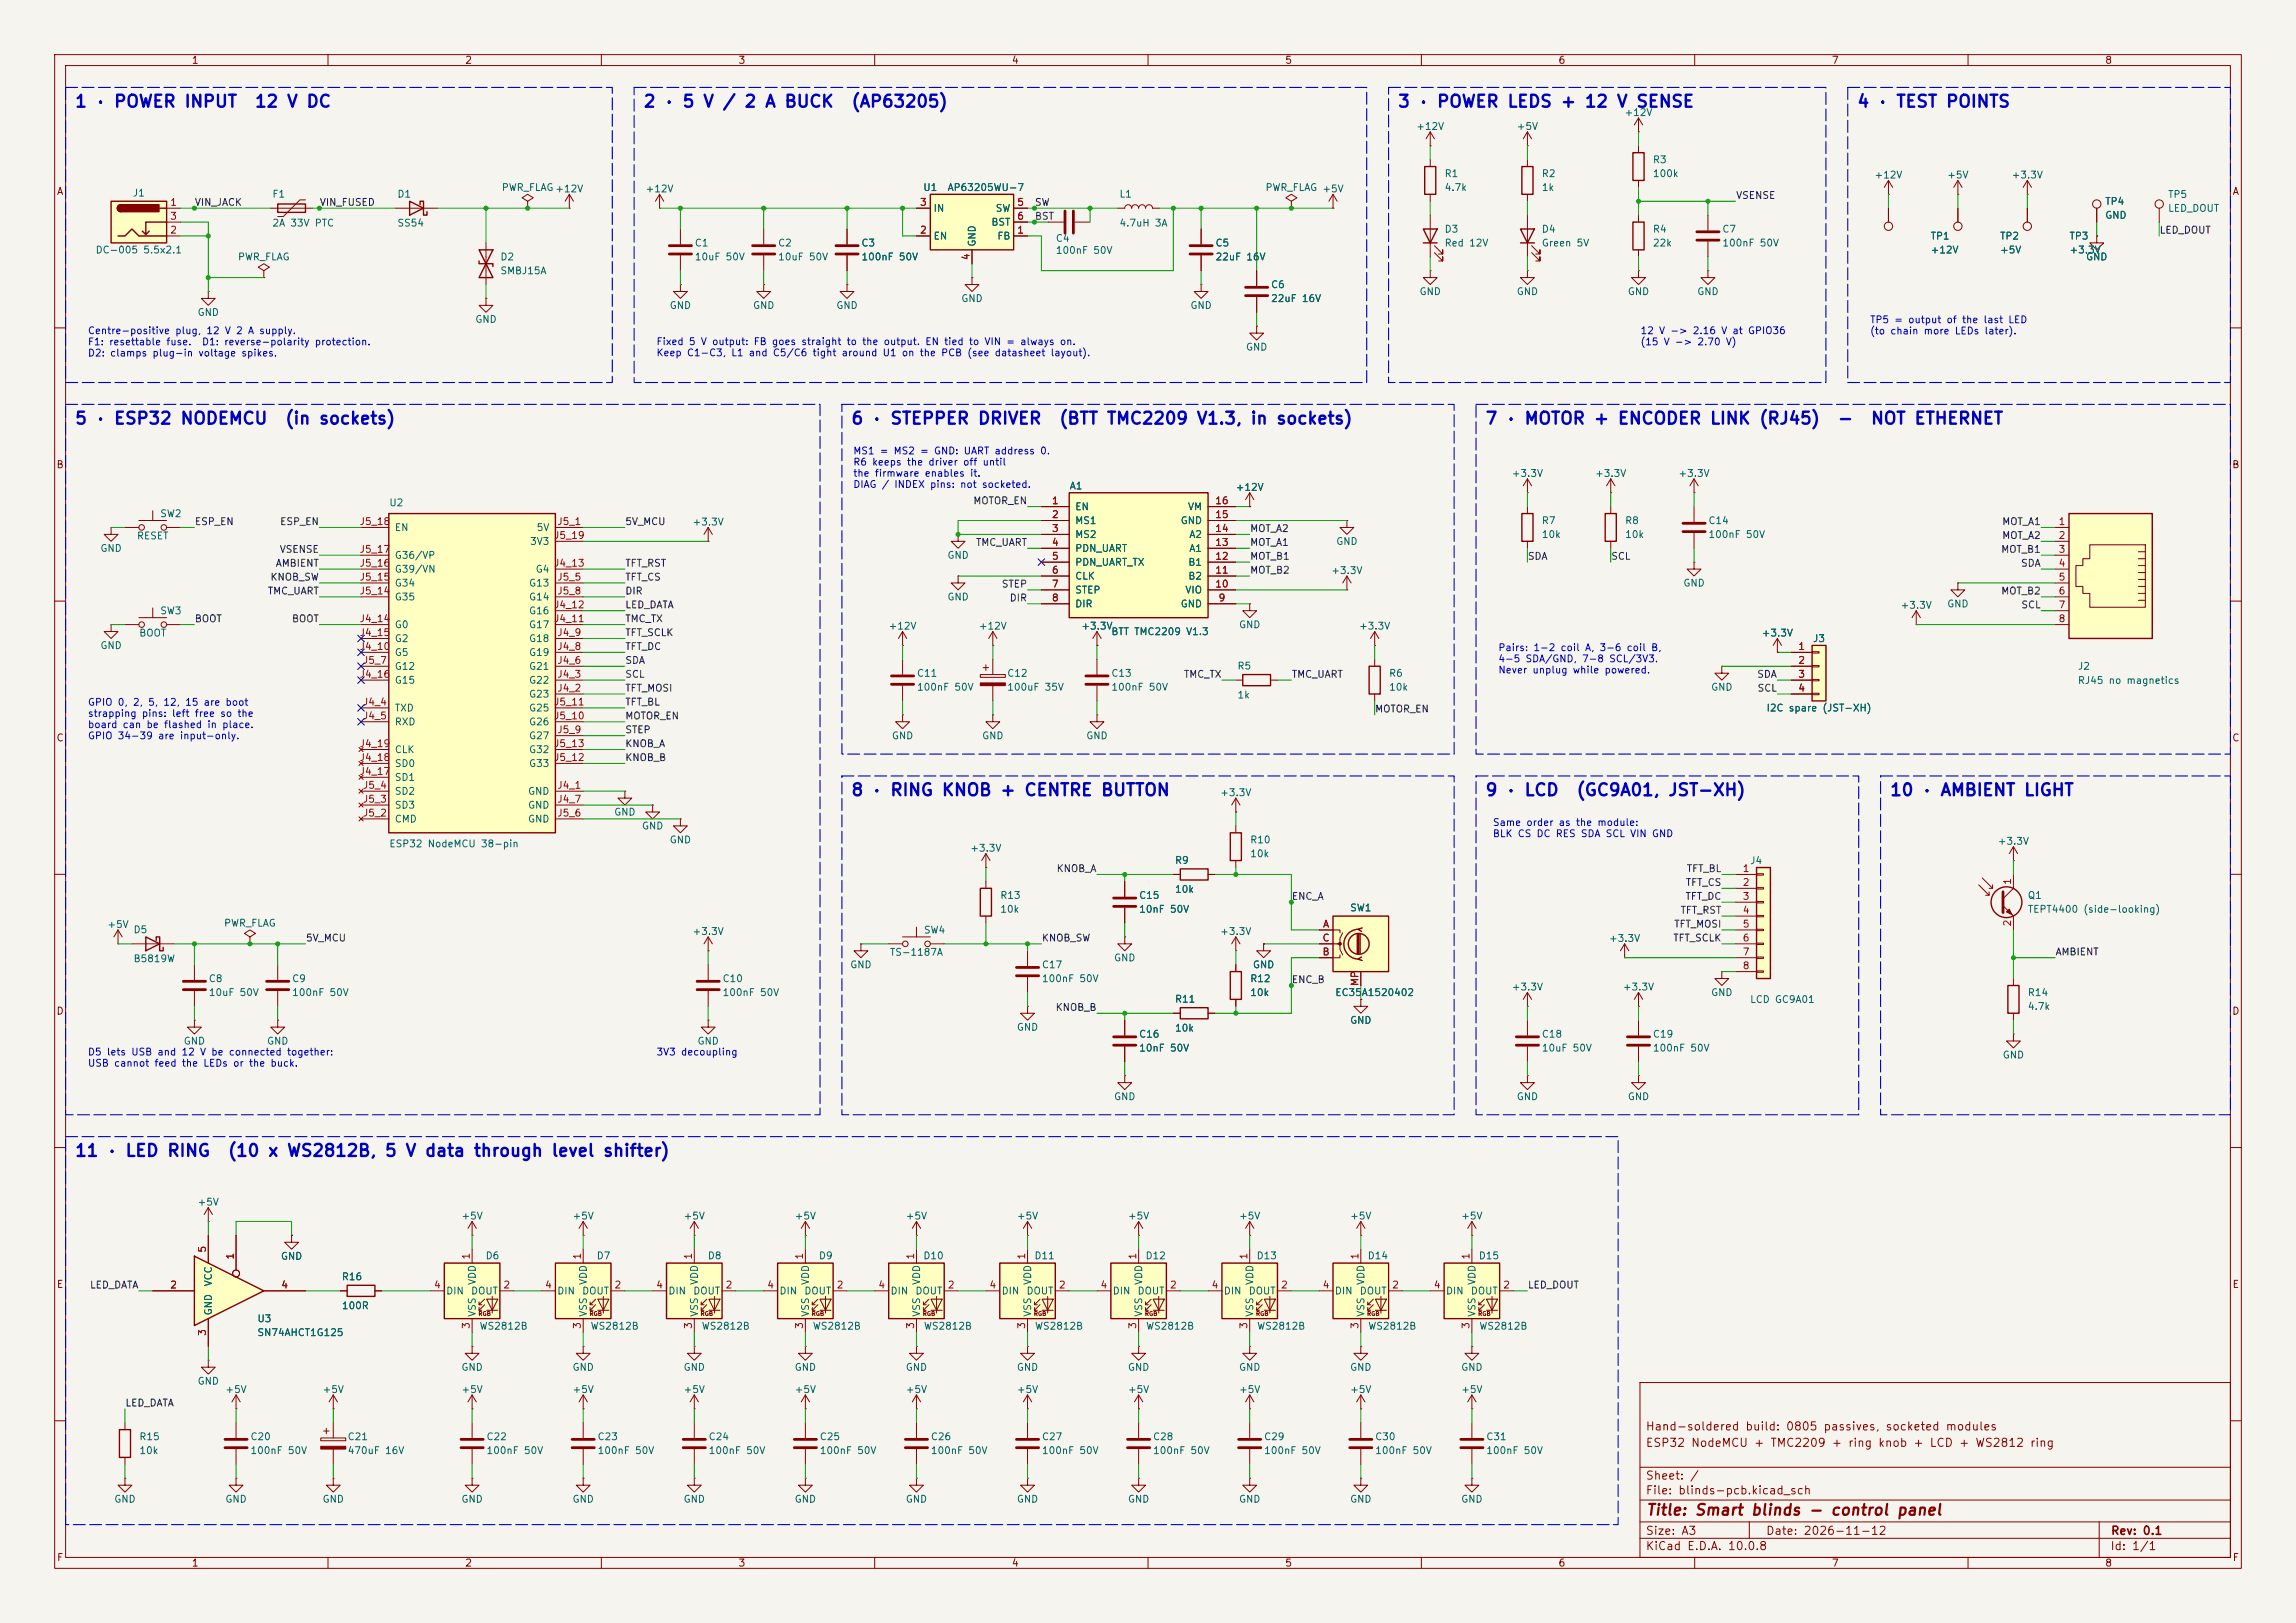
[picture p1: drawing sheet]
<svg xmlns="http://www.w3.org/2000/svg" width="420mm" height="297mm" viewBox="0 0 420 297" stroke-linecap="round" stroke-linejoin="round" font-family="sans-serif">
<defs><g id="words">
<g font-size="2.2" fill="#0000c2">
<text x="13.6" y="20.2">1 · POWER INPUT</text>
<text x="46.5" y="20.2">12 V DC</text>
<text x="117.6" y="20.2">2 · 5 V / 2 A BUCK</text>
<text x="155.6" y="20.2">(AP63205)</text>
<text x="255.6" y="20.2">3 · POWER LEDS + 12 V SENSE</text>
<text x="339.6" y="20.2">4 · TEST POINTS</text>
<text x="13.6" y="78.2">5 · ESP32 NODEMCU</text>
<text x="52" y="78.2">(in sockets)</text>
<text x="155.6" y="78.2">6 · STEPPER DRIVER</text>
<text x="193.6" y="78.2">(BTT TMC2209 V1.3, in sockets)</text>
<text x="271.6" y="78.2">7 · MOTOR + ENCODER LINK (RJ45)</text>
<text x="336" y="78.2">-</text>
<text x="342.1" y="78.2">NOT ETHERNET</text>
<text x="155.6" y="146.2">8 · RING KNOB + CENTRE BUTTON</text>
<text x="271.6" y="146.2">9 · LCD</text>
<text x="288.2" y="146.2">(GC9A01, JST-XH)</text>
<text x="345.6" y="146.2">10 · AMBIENT LIGHT</text>
<text x="13.6" y="212.2">11 · LED RING</text>
<text x="41.5" y="212.2">(10 x WS2812B, 5 V data through level shifter)</text>
</g>
<text font-size="2" fill="#840000" x="301" y="277.8">Title: Smart blinds - control panel</text>
<g font-size="1.5" fill="#840000">
<text x="300.9" y="262.1">Hand-soldered build: 0805 passives, socketed modules</text>
<text x="300.9" y="265.1">ESP32 NodeMCU + TMC2209 + ring knob + LCD + WS2812 ring</text>
<text x="300.9" y="273.8">File: blinds-pcb.kicad_sch</text>
<text x="300.9" y="271.1">Sheet: /</text>
<text x="300.9" y="281.2">Size: A3</text>
<text x="322.9" y="281.2">Date: 2026-11-12</text>
<text x="386" y="281.2">Rev: 0.1</text>
<text x="300.9" y="284">KiCad E.D.A. 10.0.8</text>
<text x="385.9" y="284">Id: 1/1</text>
</g>
<g font-size="1.3" fill="#840000">
<text x="35" y="12">1</text>
<text x="85" y="12">2</text>
<text x="135" y="12">3</text>
<text x="185" y="12">4</text>
<text x="235" y="12">5</text>
<text x="285" y="12">6</text>
<text x="335" y="12">7</text>
<text x="385" y="12">8</text>
<text x="10.3" y="36">A</text>
<text x="408.3" y="36">A</text>
<text x="10.2" y="86">B</text>
<text x="408.2" y="86">B</text>
<text x="10.2" y="136">C</text>
<text x="408.2" y="136">C</text>
<text x="10.2" y="186">D</text>
<text x="408.2" y="186">D</text>
<text x="10.3" y="236">E</text>
<text x="408.3" y="236">E</text>
<text x="10.3" y="286">F</text>
<text x="35" y="287">1</text>
<text x="85" y="287">2</text>
<text x="135" y="287">3</text>
<text x="185" y="287">4</text>
<text x="235" y="287">5</text>
<text x="285" y="287">6</text>
<text x="335" y="287">7</text>
<text x="385" y="287">8</text>
<text x="408.3" y="286">F</text>
</g>
<g font-size="1.3" fill="#006464">
<text x="297.1" y="21.5">+12V</text>
<text x="259" y="24.1">+12V</text>
<text x="277.3" y="24.1">+5V</text>
<text x="91.7" y="35.3">PWR_FLAG+12V</text>
<text x="118" y="35.5">+12V</text>
<text x="168.8" y="35.3">U1</text>
<text x="173.2" y="35.3">AP63205WU-7</text>
<text x="231.4" y="35.3">PWR_FLAG +5V</text>
<text x="264.1" y="32.7">R1</text>
<text x="264.1" y="35.3">4.7k</text>
<text x="281.9" y="32.7">R2</text>
<text x="281.9" y="35.3">1k</text>
<text x="302.2" y="30.2">R3</text>
<text x="302.2" y="32.7">100k</text>
<text x="342.8" y="33">+12V</text>
<text x="356.1" y="33">+5V</text>
<text x="367.9" y="33">+3.3V</text>
<text x="24.2" y="36.3">J1</text>
<text x="49.7" y="36.5">F1</text>
<text x="49.7" y="41.8">2A 33V PTC</text>
<text x="72.6" y="36.5">D1</text>
<text x="72.6" y="41.8">SS54</text>
<text x="170.7" y="39.1">IN</text>
<text x="181.2" y="41.6">BST</text>
<text x="182" y="39.1">SW</text>
<text x="204.7" y="36.5">L1</text>
<text x="204.7" y="41.8">4.7uH 3A</text>
<text x="385" y="37.8">TP4</text>
<text x="385" y="40.3">GND</text>
<text x="396.5" y="36.5">TP5</text>
<text x="396.5" y="39.1">LED_DOUT</text>
<text x="17.4" y="46.7">DC-005 5.5x2.1</text>
<text x="43.4" y="48">PWR_FLAG</text>
<text x="91.4" y="48">D2</text>
<text x="127" y="45.4">C1</text>
<text x="127" y="48">10uF 50V</text>
<text x="142.2" y="45.4">C2</text>
<text x="142.2" y="48">10uF 50V</text>
<text x="157.5" y="45.4">C3</text>
<text x="157.5" y="48">100nF 50V</text>
<text x="170.7" y="44.1">EN</text>
<text x="178.8" y="45.2" transform="rotate(-90 178.8 45.2)">GND</text>
<text x="182.3" y="44.1">FB</text>
<text x="193" y="44.6">C4</text>
<text x="193" y="46.8">100nF 50V</text>
<text x="222.2" y="45.4">C5</text>
<text x="222.2" y="48">22uF 16V</text>
<text x="264.1" y="42.9">D3</text>
<text x="264.1" y="45.4">Red 12V</text>
<text x="281.9" y="42.9">D4</text>
<text x="281.9" y="45.4">Green 5V</text>
<text x="302.2" y="42.9">R4</text>
<text x="302.2" y="45.4">22k</text>
<text x="314.9" y="42.9">C7</text>
<text x="314.9" y="45.4">100nF 50V</text>
<text x="353" y="44.1">TP1</text>
<text x="353" y="46.7">+12V</text>
<text x="365.7" y="44.1">TP2</text>
<text x="365.7" y="46.7">+5V</text>
<text x="378.4" y="44.1">TP3</text>
<text x="378.4" y="46.7">+3.3V</text>
<text x="381.5" y="48">GND</text>
<text x="91.4" y="50.5">SMBJ15A</text>
<text x="232.4" y="53">C6</text>
<text x="36" y="58.1">GND</text>
<text x="86.8" y="59.4">GND</text>
<text x="122.4" y="56.8">GND</text>
<text x="137.6" y="56.8">GND</text>
<text x="152.9" y="56.8">GND</text>
<text x="175.7" y="55.6">GND</text>
<text x="217.6" y="56.8">GND</text>
<text x="232.4" y="55.6">22uF 16V</text>
<text x="259.6" y="54.3">GND</text>
<text x="277.3" y="54.3">GND</text>
<text x="297.7" y="54.3">GND</text>
<text x="310.4" y="54.3">GND</text>
<text x="227.8" y="64.5">GND</text>
<text x="195.6" y="89.9">A1</text>
<text x="276.4" y="87.6">+3.3V</text>
<text x="291.7" y="87.6">+3.3V</text>
<text x="306.9" y="87.6">+3.3V</text>
<text x="29.2" y="94.9">SW2</text>
<text x="71.1" y="92.9">U2</text>
<text x="196.6" y="93.7">EN</text>
<text x="217.2" y="93.7">VM</text>
<text x="225.9" y="90.1">+12V</text>
<text x="18.3" y="101.3">GND</text>
<text x="24.9" y="99">RESET</text>
<text x="72.1" y="97.5">EN</text>
<text x="96.8" y="100">3V3</text>
<text x="98.1" y="97.5">5V</text>
<text x="126.6" y="96.5">+3.3V</text>
<text x="196.6" y="96.2">MS1</text>
<text x="196.6" y="98.8">MS2</text>
<text x="196.6" y="101.3">PDN_UART</text>
<text x="215.9" y="96.2">GND</text>
<text x="217.4" y="101.3">A1</text>
<text x="217.4" y="98.8">A2</text>
<text x="244.3" y="100">GND</text>
<text x="281.9" y="96.2">R7</text>
<text x="281.9" y="98.8">10k</text>
<text x="297.2" y="96.2">R8</text>
<text x="297.2" y="98.8">10k</text>
<text x="312.4" y="96.2">C14</text>
<text x="312.4" y="98.8">100nF 50V</text>
<text x="72.1" y="107.6">G34</text>
<text x="72.1" y="105.1">G39/VN</text>
<text x="72.1" y="102.6">G36/VP</text>
<text x="96.7" y="107.6">G13</text>
<text x="97.9" y="105.1">G4</text>
<text x="173.2" y="102.6">GND</text>
<text x="196.6" y="103.8">PDN_UART_TX</text>
<text x="196.6" y="106.4">CLK</text>
<text x="217.3" y="106.4">B2</text>
<text x="217.3" y="103.8">B1</text>
<text x="243.4" y="105.4">+3.3V</text>
<text x="307.8" y="107.6">GND</text>
<text x="29.2" y="112.7">SW3</text>
<text x="72.1" y="110.2">G35</text>
<text x="96.7" y="112.7">G16</text>
<text x="96.7" y="110.2">G14</text>
<text x="173.2" y="110.2">GND</text>
<text x="196.6" y="108.9">STEP</text>
<text x="196.6" y="111.5">DIR</text>
<text x="215.9" y="111.5">GND</text>
<text x="216.7" y="108.9">VIO</text>
<text x="347.6" y="111.7">+3.3V</text>
<text x="356.1" y="111.5">GND</text>
<text x="18.3" y="119.1">GND</text>
<text x="25.4" y="116.8">BOOT</text>
<text x="72.1" y="115.3">G0</text>
<text x="72.1" y="117.8">G2</text>
<text x="96.7" y="117.8">G18</text>
<text x="96.7" y="115.3">G17</text>
<text x="162.4" y="115.5">+12V</text>
<text x="178.9" y="115.5">+12V</text>
<text x="197.7" y="115.5">+3.3V</text>
<text x="203.2" y="116.5">BTT TMC2209 V1.3</text>
<text x="226.5" y="115.3">GND</text>
<text x="248.5" y="115.5">+3.3V</text>
<text x="322.2" y="116.8">+3.3V</text>
<text x="331.5" y="117.8">J3</text>
<text x="72.1" y="120.3">G5</text>
<text x="72.1" y="125.4">G15</text>
<text x="72.1" y="122.9">G12</text>
<text x="96.7" y="125.4">G22</text>
<text x="96.7" y="122.9">G21</text>
<text x="96.7" y="120.3">G19</text>
<text x="167.6" y="124.2">C11</text>
<text x="184.1" y="124.2">C12</text>
<text x="203.2" y="124.2">C13</text>
<text x="226.3" y="122.8">R5</text>
<text x="254" y="124.2">R6</text>
<text x="380" y="122.9">J2</text>
<text x="380" y="125.5">RJ45 no magnetics</text>
<text x="72.1" y="130.5">TXD</text>
<text x="96.7" y="128">G23</text>
<text x="96.7" y="130.5">G25</text>
<text x="167.6" y="126.7">100nF 50V</text>
<text x="184.1" y="126.7">100uF 35V</text>
<text x="203.2" y="126.7">100nF 50V</text>
<text x="226.3" y="128.1">1k</text>
<text x="254" y="126.7">10k</text>
<text x="312.9" y="126.7">GND</text>
<text x="323" y="130.5">I2C spare (JST-XH)</text>
<text x="72.1" y="133">RXD</text>
<text x="96.7" y="135.6">G27</text>
<text x="96.7" y="133">G26</text>
<text x="163" y="135.6">GND</text>
<text x="179.5" y="135.6">GND</text>
<text x="198.6" y="135.6">GND</text>
<text x="72.1" y="143.2">SD1</text>
<text x="72.1" y="140.7">SD0</text>
<text x="72.1" y="138.1">CLK</text>
<text x="96.7" y="140.7">G33</text>
<text x="96.7" y="138.1">G32</text>
<text x="72.1" y="148.3">SD3</text>
<text x="72.1" y="145.7">SD2</text>
<text x="96.5" y="145.7">GND</text>
<text x="96.5" y="148.3">GND</text>
<text x="112.2" y="149.6">GND</text>
<text x="223.1" y="146">+3.3V</text>
<text x="71.1" y="155.4">ESP32 NodeMCU 38-pin</text>
<text x="72.1" y="150.8">CMD</text>
<text x="96.5" y="150.8">GND</text>
<text x="117.3" y="152.1">GND</text>
<text x="122.4" y="154.6">GND</text>
<text x="228.6" y="154.6">R10</text>
<text x="365.3" y="154.9">+3.3V</text>
<text x="177.4" y="156.2">+3.3V</text>
<text x="214.8" y="158.4">R9</text>
<text x="228.6" y="157.2">10k</text>
<text x="320" y="158.4">J4</text>
<text x="182.9" y="164.8">R13</text>
<text x="182.9" y="167.3">10k</text>
<text x="208.3" y="164.8">C15</text>
<text x="208.3" y="167.3">10nF 50V</text>
<text x="214.8" y="163.7">10k</text>
<text x="246.9" y="167.1">SW1</text>
<text x="370.8" y="164.8">Q1</text>
<text x="370.8" y="167.3">TEPT4400 (side-looking)</text>
<text x="19.5" y="170.1">+5V</text>
<text x="24.3" y="171.1">D5</text>
<text x="40.9" y="169.9">PWR_FLAG</text>
<text x="126.6" y="171.4">+3.3V</text>
<text x="168.9" y="171.1">SW4</text>
<text x="223.1" y="171.4">+3.3V</text>
<text x="294.2" y="172.7">+3.3V</text>
<text x="24.3" y="176.4">B5819W</text>
<text x="155.4" y="177.5">GND</text>
<text x="162.7" y="175.2">TS-1187A</text>
<text x="190.5" y="177.5">C17</text>
<text x="203.7" y="176.2">GND</text>
<text x="229.1" y="177.5">GND</text>
<text x="38.1" y="180">C8</text>
<text x="38.1" y="182.6">10uF 50V</text>
<text x="53.3" y="180">C9</text>
<text x="53.3" y="182.6">100nF 50V</text>
<text x="132.1" y="180">C10</text>
<text x="132.1" y="182.6">100nF 50V</text>
<text x="190.5" y="180">100nF 50V</text>
<text x="214.8" y="183.8">R11</text>
<text x="228.6" y="180">R12</text>
<text x="228.6" y="182.6">10k</text>
<text x="244.1" y="182.6">EC35A1520402</text>
<text x="276.4" y="181.6">+3.3V</text>
<text x="296.8" y="181.6">+3.3V</text>
<text x="312.9" y="182.6">GND</text>
<text x="320" y="183.8">LCD GC9A01</text>
<text x="370.8" y="182.6">R14</text>
<text x="370.8" y="185.1">4.7k</text>
<text x="33.5" y="191.5">GND</text>
<text x="48.7" y="191.5">GND</text>
<text x="127.5" y="191.5">GND</text>
<text x="185.9" y="188.9">GND</text>
<text x="208.3" y="190.2">C16</text>
<text x="214.8" y="189.1">10k</text>
<text x="246.9" y="187.7">GND</text>
<text x="281.9" y="190.2">C18</text>
<text x="302.2" y="190.2">C19</text>
<text x="208.3" y="192.7">10nF 50V</text>
<text x="281.9" y="192.7">10uF 50V</text>
<text x="302.2" y="192.7">100nF 50V</text>
<text x="366.2" y="194">GND</text>
<text x="203.7" y="201.6">GND</text>
<text x="277.3" y="201.6">GND</text>
<text x="297.7" y="201.6">GND</text>
<text x="36" y="220.9">+5V</text>
<text x="84.3" y="223.5">+5V</text>
<text x="104.6" y="223.5">+5V</text>
<text x="124.9" y="223.5">+5V</text>
<text x="145.3" y="223.5">+5V</text>
<text x="165.6" y="223.5">+5V</text>
<text x="185.9" y="223.5">+5V</text>
<text x="206.2" y="223.5">+5V</text>
<text x="226.5" y="223.5">+5V</text>
<text x="246.9" y="223.5">+5V</text>
<text x="267.2" y="223.5">+5V</text>
<text x="51.3" y="230.8">GND</text>
<text x="88.7" y="230.7">D6</text>
<text x="109" y="230.7">D7</text>
<text x="129.4" y="230.7">D8</text>
<text x="149.7" y="230.7">D9</text>
<text x="168.8" y="230.7">D10</text>
<text x="189.1" y="230.7">D11</text>
<text x="209.4" y="230.7">D12</text>
<text x="229.8" y="230.7">D13</text>
<text x="250.1" y="230.7">D14</text>
<text x="270.4" y="230.7">D15</text>
<text x="39.1" y="235.5" transform="rotate(-90 39.1 235.5)">VCC</text>
<text x="62.4" y="234.6">R16</text>
<text x="62.4" y="239.9">100R</text>
<text x="81.5" y="237.2">DIN</text>
<text x="86.1" y="237.2">DOUT</text>
<text x="87.3" y="235.2" transform="rotate(-90 87.3 235.2)">VDD</text>
<text x="101.8" y="237.2">DIN</text>
<text x="106.4" y="237.2">DOUT</text>
<text x="107.6" y="235.2" transform="rotate(-90 107.6 235.2)">VDD</text>
<text x="122.1" y="237.2">DIN</text>
<text x="126.7" y="237.2">DOUT</text>
<text x="128" y="235.2" transform="rotate(-90 128 235.2)">VDD</text>
<text x="142.5" y="237.2">DIN</text>
<text x="147" y="237.2">DOUT</text>
<text x="148.3" y="235.2" transform="rotate(-90 148.3 235.2)">VDD</text>
<text x="162.8" y="237.2">DIN</text>
<text x="167.3" y="237.2">DOUT</text>
<text x="168.6" y="235.2" transform="rotate(-90 168.6 235.2)">VDD</text>
<text x="183.1" y="237.2">DIN</text>
<text x="187.7" y="237.2">DOUT</text>
<text x="188.9" y="235.2" transform="rotate(-90 188.9 235.2)">VDD</text>
<text x="203.4" y="237.2">DIN</text>
<text x="208" y="237.2">DOUT</text>
<text x="209.2" y="235.2" transform="rotate(-90 209.2 235.2)">VDD</text>
<text x="223.7" y="237.2">DIN</text>
<text x="228.3" y="237.2">DOUT</text>
<text x="229.6" y="235.2" transform="rotate(-90 229.6 235.2)">VDD</text>
<text x="244.1" y="237.2">DIN</text>
<text x="248.6" y="237.2">DOUT</text>
<text x="249.9" y="235.2" transform="rotate(-90 249.9 235.2)">VDD</text>
<text x="264.4" y="237.2">DIN</text>
<text x="268.9" y="237.2">DOUT</text>
<text x="270.2" y="235.2" transform="rotate(-90 270.2 235.2)">VDD</text>
<text x="39.1" y="240.8" transform="rotate(-90 39.1 240.8)">GND</text>
<text x="47" y="242.3">U3</text>
<text x="47" y="244.8">SN74AHCT1G125</text>
<text x="87.3" y="241.1" transform="rotate(-90 87.3 241.1)">VSS</text>
<text x="87.6" y="243.6">WS2812B</text>
<text x="107.6" y="241.1" transform="rotate(-90 107.6 241.1)">VSS</text>
<text x="107.9" y="243.6">WS2812B</text>
<text x="128" y="241.1" transform="rotate(-90 128 241.1)">VSS</text>
<text x="128.3" y="243.6">WS2812B</text>
<text x="148.3" y="241.1" transform="rotate(-90 148.3 241.1)">VSS</text>
<text x="148.6" y="243.6">WS2812B</text>
<text x="168.6" y="241.1" transform="rotate(-90 168.6 241.1)">VSS</text>
<text x="168.9" y="243.6">WS2812B</text>
<text x="188.9" y="241.1" transform="rotate(-90 188.9 241.1)">VSS</text>
<text x="189.2" y="243.6">WS2812B</text>
<text x="209.2" y="241.1" transform="rotate(-90 209.2 241.1)">VSS</text>
<text x="209.5" y="243.6">WS2812B</text>
<text x="229.6" y="241.1" transform="rotate(-90 229.6 241.1)">VSS</text>
<text x="229.9" y="243.6">WS2812B</text>
<text x="249.9" y="241.1" transform="rotate(-90 249.9 241.1)">VSS</text>
<text x="250.2" y="243.6">WS2812B</text>
<text x="270.2" y="241.1" transform="rotate(-90 270.2 241.1)">VSS</text>
<text x="270.5" y="243.6">WS2812B</text>
<text x="84.3" y="251.2">GND</text>
<text x="104.6" y="251.2">GND</text>
<text x="124.9" y="251.2">GND</text>
<text x="145.3" y="251.2">GND</text>
<text x="165.6" y="251.2">GND</text>
<text x="185.9" y="251.2">GND</text>
<text x="206.2" y="251.2">GND</text>
<text x="226.5" y="251.2">GND</text>
<text x="246.9" y="251.2">GND</text>
<text x="267.2" y="251.2">GND</text>
<text x="36" y="253.7">GND</text>
<text x="41.1" y="255.2">+5V</text>
<text x="58.9" y="255.2">+5V</text>
<text x="84.3" y="255.2">+5V</text>
<text x="104.6" y="255.2">+5V</text>
<text x="124.9" y="255.2">+5V</text>
<text x="145.3" y="255.2">+5V</text>
<text x="165.6" y="255.2">+5V</text>
<text x="185.9" y="255.2">+5V</text>
<text x="206.2" y="255.2">+5V</text>
<text x="226.5" y="255.2">+5V</text>
<text x="246.9" y="255.2">+5V</text>
<text x="267.2" y="255.2">+5V</text>
<text x="25.4" y="263.9">R15</text>
<text x="45.7" y="263.9">C20</text>
<text x="63.5" y="263.9">C21</text>
<text x="88.9" y="263.9">C22</text>
<text x="109.2" y="263.9">C23</text>
<text x="129.5" y="263.9">C24</text>
<text x="149.8" y="263.9">C25</text>
<text x="170.2" y="263.9">C26</text>
<text x="190.5" y="263.9">C27</text>
<text x="210.8" y="263.9">C28</text>
<text x="231.1" y="263.9">C29</text>
<text x="251.4" y="263.9">C30</text>
<text x="271.8" y="263.9">C31</text>
<text x="25.4" y="266.4">10k</text>
<text x="45.7" y="266.4">100nF 50V</text>
<text x="63.5" y="266.4">470uF 16V</text>
<text x="88.9" y="266.4">100nF 50V</text>
<text x="109.2" y="266.4">100nF 50V</text>
<text x="129.5" y="266.4">100nF 50V</text>
<text x="149.8" y="266.4">100nF 50V</text>
<text x="170.2" y="266.4">100nF 50V</text>
<text x="190.5" y="266.4">100nF 50V</text>
<text x="210.8" y="266.4">100nF 50V</text>
<text x="231.1" y="266.4">100nF 50V</text>
<text x="251.4" y="266.4">100nF 50V</text>
<text x="271.8" y="266.4">100nF 50V</text>
<text x="20.8" y="275.3">GND</text>
<text x="41.1" y="275.3">GND</text>
<text x="58.9" y="275.3">GND</text>
<text x="84.3" y="275.3">GND</text>
<text x="104.6" y="275.3">GND</text>
<text x="124.9" y="275.3">GND</text>
<text x="145.3" y="275.3">GND</text>
<text x="165.6" y="275.3">GND</text>
<text x="185.9" y="275.3">GND</text>
<text x="206.2" y="275.3">GND</text>
<text x="226.5" y="275.3">GND</text>
<text x="246.9" y="275.3">GND</text>
<text x="267.2" y="275.3">GND</text>
</g>
<g font-size="1.3" fill="#a90000">
<text x="31" y="38">1</text>
<text x="31" y="40.5">3</text>
<text x="168.2" y="38">3</text>
<text x="186" y="38">5</text>
<text x="186" y="40.5">6</text>
<text x="31" y="43">2</text>
<text x="168.2" y="43">2</text>
<text x="177.7" y="47.7" transform="rotate(-90 177.7 47.7)">4</text>
<text x="186" y="43">1</text>
<text x="192.3" y="92.6">1</text>
<text x="192.3" y="95.1">2</text>
<text x="222.2" y="95.1">15</text>
<text x="222.2" y="92.6">16</text>
<text x="65.7" y="101.5">J5_17</text>
<text x="65.7" y="96.4">J5_18</text>
<text x="101.2" y="98.9">J5_19</text>
<text x="101.8" y="96.4">J5_1</text>
<text x="192.3" y="97.7">3</text>
<text x="192.3" y="100.2">4</text>
<text x="222.2" y="100.2">13</text>
<text x="222.2" y="97.7">14</text>
<text x="376.5" y="96.4">1</text>
<text x="376.5" y="98.9">2</text>
<text x="376.5" y="101.5">3</text>
<text x="65.7" y="106.5">J5_15</text>
<text x="65.7" y="104">J5_16</text>
<text x="101.2" y="104">J4_13</text>
<text x="101.8" y="106.5">J5_5</text>
<text x="192.3" y="102.7">5</text>
<text x="192.3" y="105.3">6</text>
<text x="192.3" y="107.8">7</text>
<text x="222.2" y="107.8">10</text>
<text x="222.2" y="105.3">11</text>
<text x="222.2" y="102.7">12</text>
<text x="376.5" y="104">4</text>
<text x="376.5" y="106.5">5</text>
<text x="65.7" y="109.1">J5_14</text>
<text x="101.2" y="111.6">J4_12</text>
<text x="101.8" y="109.1">J5_8</text>
<text x="192.3" y="110.4">8</text>
<text x="222.8" y="110.4">9</text>
<text x="376.5" y="109.1">6</text>
<text x="376.5" y="111.6">7</text>
<text x="65.7" y="119.2">J4_10</text>
<text x="65.7" y="114.2">J4_14</text>
<text x="65.7" y="116.7">J4_15</text>
<text x="101.2" y="114.2">J4_11</text>
<text x="101.8" y="119.2">J4_8</text>
<text x="101.8" y="116.7">J4_9</text>
<text x="328.8" y="119.2">1</text>
<text x="376.5" y="114.2">8</text>
<text x="65.7" y="124.3">J4_16</text>
<text x="66.3" y="121.8">J5_7</text>
<text x="101.8" y="124.3">J4_3</text>
<text x="101.8" y="121.8">J4_6</text>
<text x="328.8" y="121.8">2</text>
<text x="328.8" y="124.3">3</text>
<text x="66.3" y="129.4">J4_4</text>
<text x="66.3" y="131.9">J4_5</text>
<text x="101.2" y="131.9">J5_10</text>
<text x="101.2" y="129.4">J5_11</text>
<text x="101.8" y="126.9">J4_2</text>
<text x="328.8" y="126.9">4</text>
<text x="65.7" y="137">J4_19</text>
<text x="101.2" y="137">J5_13</text>
<text x="101.8" y="134.5">J5_9</text>
<text x="65.7" y="142.1">J4_17</text>
<text x="65.7" y="139.6">J4_18</text>
<text x="101.2" y="139.6">J5_12</text>
<text x="66.3" y="149.7">J5_2</text>
<text x="66.3" y="147.2">J5_3</text>
<text x="66.3" y="144.6">J5_4</text>
<text x="101.8" y="144.6">J4_1</text>
<text x="101.8" y="147.2">J4_7</text>
<text x="101.8" y="149.7">J5_6</text>
<text x="318.7" y="159.9">1</text>
<text x="318.7" y="162.4">2</text>
<text x="318.7" y="165">3</text>
<text x="318.7" y="167.5">4</text>
<text x="368.2" y="162" transform="rotate(-90 368.2 162)">1</text>
<text x="241.8" y="172.6">C</text>
<text x="241.9" y="170">A</text>
<text x="318.7" y="170">5</text>
<text x="318.7" y="172.6">6</text>
<text x="368.2" y="169.6" transform="rotate(-90 368.2 169.6)">2</text>
<text x="241.8" y="175.1">B</text>
<text x="318.7" y="175.1">7</text>
<text x="318.7" y="177.7">8</text>
<text x="248.8" y="180.6" transform="rotate(-90 248.8 180.6)">MP</text>
<text x="38" y="229.3" transform="rotate(-90 38 229.3)">5</text>
<text x="43" y="230.6" transform="rotate(-90 43 230.6)">1</text>
<text x="86.2" y="230.6" transform="rotate(-90 86.2 230.6)">1</text>
<text x="106.5" y="230.6" transform="rotate(-90 106.5 230.6)">1</text>
<text x="126.9" y="230.6" transform="rotate(-90 126.9 230.6)">1</text>
<text x="147.2" y="230.6" transform="rotate(-90 147.2 230.6)">1</text>
<text x="167.5" y="230.6" transform="rotate(-90 167.5 230.6)">1</text>
<text x="187.8" y="230.6" transform="rotate(-90 187.8 230.6)">1</text>
<text x="208.1" y="230.6" transform="rotate(-90 208.1 230.6)">1</text>
<text x="228.5" y="230.6" transform="rotate(-90 228.5 230.6)">1</text>
<text x="248.8" y="230.6" transform="rotate(-90 248.8 230.6)">1</text>
<text x="269.1" y="230.6" transform="rotate(-90 269.1 230.6)">1</text>
<text x="31" y="236.1">2</text>
<text x="51.3" y="236.1">4</text>
<text x="79.3" y="236.1">4</text>
<text x="92" y="236.1">2</text>
<text x="99.6" y="236.1">4</text>
<text x="112.3" y="236.1">2</text>
<text x="119.9" y="236.1">4</text>
<text x="132.6" y="236.1">2</text>
<text x="140.2" y="236.1">4</text>
<text x="152.9" y="236.1">2</text>
<text x="160.6" y="236.1">4</text>
<text x="173.3" y="236.1">2</text>
<text x="180.9" y="236.1">4</text>
<text x="193.6" y="236.1">2</text>
<text x="201.2" y="236.1">4</text>
<text x="213.9" y="236.1">2</text>
<text x="221.5" y="236.1">4</text>
<text x="234.2" y="236.1">2</text>
<text x="241.8" y="236.1">4</text>
<text x="254.5" y="236.1">2</text>
<text x="262.2" y="236.1">4</text>
<text x="274.9" y="236.1">2</text>
<text x="38" y="244.6" transform="rotate(-90 38 244.6)">3</text>
<text x="86.2" y="243.3" transform="rotate(-90 86.2 243.3)">3</text>
<text x="106.5" y="243.3" transform="rotate(-90 106.5 243.3)">3</text>
<text x="126.9" y="243.3" transform="rotate(-90 126.9 243.3)">3</text>
<text x="147.2" y="243.3" transform="rotate(-90 147.2 243.3)">3</text>
<text x="167.5" y="243.3" transform="rotate(-90 167.5 243.3)">3</text>
<text x="187.8" y="243.3" transform="rotate(-90 187.8 243.3)">3</text>
<text x="208.1" y="243.3" transform="rotate(-90 208.1 243.3)">3</text>
<text x="228.5" y="243.3" transform="rotate(-90 228.5 243.3)">3</text>
<text x="248.8" y="243.3" transform="rotate(-90 248.8 243.3)">3</text>
<text x="269.1" y="243.3" transform="rotate(-90 269.1 243.3)">3</text>
</g>
<g font-size="1.3" fill="#0f0f0f">
<text x="35.5" y="38">VIN_JACK</text>
<text x="58.4" y="38">VIN_FUSED</text>
<text x="189.2" y="38">SW</text>
<text x="189.2" y="40.5">BST</text>
<text x="317.5" y="36.7">VSENSE</text>
<text x="394.9" y="43.1">LED_DOUT</text>
<text x="177.9" y="92.6">MOTOR_EN</text>
<text x="35.5" y="96.4">ESP_EN</text>
<text x="51.1" y="101.5">VSENSE</text>
<text x="51.1" y="96.4">ESP_EN</text>
<text x="114.3" y="96.4">5V_MCU</text>
<text x="178.4" y="100.2">TMC_UART</text>
<text x="228.6" y="97.7">MOT_A2</text>
<text x="228.6" y="100.2">MOT_A1</text>
<text x="366" y="101.5">MOT_B1</text>
<text x="366.1" y="96.4">MOT_A1</text>
<text x="366.1" y="98.9">MOT_A2</text>
<text x="49.4" y="106.6">KNOB_SW</text>
<text x="50.3" y="104">AMBIENT</text>
<text x="114.3" y="106.6">TFT_CS</text>
<text x="114.3" y="104">TFT_RST</text>
<text x="183.1" y="107.8">STEP</text>
<text x="228.6" y="105.3">MOT_B2</text>
<text x="228.6" y="102.7">MOT_B1</text>
<text x="279.4" y="102.7">SDA</text>
<text x="294.6" y="102.7">SCL</text>
<text x="369.6" y="104">SDA</text>
<text x="48.9" y="109.1">TMC_UART</text>
<text x="114.3" y="109.1">DIR</text>
<text x="114.3" y="111.6">LED_DATA</text>
<text x="184.6" y="110.4">DIR</text>
<text x="366" y="109.1">MOT_B2</text>
<text x="369.6" y="111.6">SCL</text>
<text x="35.5" y="114.2">BOOT</text>
<text x="53.3" y="114.2">BOOT</text>
<text x="114.3" y="114.2">TMC_TX</text>
<text x="114.3" y="116.7">TFT_SCLK</text>
<text x="114.3" y="119.3">TFT_DC</text>
<text x="114.3" y="124.3">SCL</text>
<text x="114.3" y="121.8">SDA</text>
<text x="216.5" y="124.3">TMC_TX</text>
<text x="236.2" y="124.3">TMC_UART</text>
<text x="321.3" y="124.3">SDA</text>
<text x="114.3" y="126.9">TFT_MOSI</text>
<text x="114.3" y="132">MOTOR_EN</text>
<text x="114.3" y="129.4">TFT_BL</text>
<text x="251.4" y="130.7">MOTOR_EN</text>
<text x="321.4" y="126.9">SCL</text>
<text x="114.3" y="134.5">STEP</text>
<text x="114.3" y="137">KNOB_A</text>
<text x="114.3" y="139.6">KNOB_B</text>
<text x="193.2" y="159.9">KNOB_A</text>
<text x="308.4" y="159.9">TFT_BL</text>
<text x="236.2" y="165">ENC_A</text>
<text x="307.3" y="167.5">TFT_RST</text>
<text x="308.2" y="165">TFT_DC</text>
<text x="308.3" y="162.4">TFT_CS</text>
<text x="55.9" y="172.6">5V_MCU</text>
<text x="190.5" y="172.6">KNOB_SW</text>
<text x="306" y="172.6">TFT_SCLK</text>
<text x="306.1" y="170.1">TFT_MOSI</text>
<text x="375.9" y="175.1">AMBIENT</text>
<text x="193" y="185.3">KNOB_B</text>
<text x="236.2" y="180.2">ENC_B</text>
<text x="16.3" y="236.1">LED_DATA</text>
<text x="279.4" y="236.1">LED_DOUT</text>
<text x="22.8" y="257.7">LED_DATA</text>
</g>
<g font-size="1.3" fill="#0000c2">
<text x="342" y="59.5">TP5 = output of the last LED</text>
<text x="16" y="61.5">Centre-positive plug, 12 V 2 A supply.</text>
<text x="16" y="63.5">F1: resettable fuse.</text>
<text x="16" y="65.5">D2: clamps plug-in voltage spikes.</text>
<text x="36.8" y="63.5">D1: reverse-polarity protection.</text>
<text x="120" y="63.5">Fixed 5 V output: FB goes straight to the output. EN tied to VIN = always on.</text>
<text x="120" y="65.5">Keep C1-C3, L1 and C5/C6 tight around U1 on the PCB (see datasheet layout).</text>
<text x="300" y="61.5">12 V -&gt; 2.16 V at GPIO36</text>
<text x="300" y="63.5">(15 V -&gt; 2.70 V)</text>
<text x="342" y="61.5">(to chain more LEDs later).</text>
<text x="156" y="83.5">MS1 = MS2 = GND: UART address 0.</text>
<text x="156" y="85.5">R6 keeps the driver off until</text>
<text x="156" y="87.5">the firmware enables it.</text>
<text x="156" y="89.6">DIAG / INDEX pins: not socketed.</text>
<text x="274" y="119.5">Pairs: 1-2 coil A, 3-6 coil B,</text>
<text x="274" y="121.5">4-5 SDA/GND, 7-8 SCL/3V3.</text>
<text x="274" y="123.5">Never unplug while powered.</text>
<text x="16" y="129.5">GPIO 0, 2, 5, 12, 15 are boot</text>
<text x="16" y="131.5">strapping pins: left free so the</text>
<text x="16" y="133.5">board can be flashed in place.</text>
<text x="16" y="135.6">GPIO 34-39 are input-only.</text>
<text x="273" y="151.5">Same order as the module:</text>
<text x="273" y="153.5">BLK CS DC RES SDA SCL VIN GND</text>
<text x="16" y="193.5">D5 lets USB and 12 V be connected together:</text>
<text x="16" y="195.5">USB cannot feed the LEDs or the buck.</text>
<text x="120" y="193.5">3V3 decoupling</text>
</g>
<g font-size=".8" fill="#840000">
<text x="87.4" y="241">RGB</text>
<text x="107.7" y="241">RGB</text>
<text x="128.1" y="241">RGB</text>
<text x="148.4" y="241">RGB</text>
<text x="168.7" y="241">RGB</text>
<text x="189" y="241">RGB</text>
<text x="209.3" y="241">RGB</text>
<text x="229.7" y="241">RGB</text>
<text x="250" y="241">RGB</text>
<text x="270.3" y="241">RGB</text>
</g>
</g></defs>
<path d="M0 0h420v297h-420z" fill="#f5f4ef" stroke="#f5f4ef" stroke-width=".18"/>
<g fill="none" stroke="#840000" stroke-width=".18">
<path d="M10 10h400v277h-400zM12 12h396v273h-396zM60 10v2M110 10v2M160 10v2M210 10v2M260 10v2M310 10v2M360 10v2M10 60h2M408 60h2M10 110h2"/>
<path d="M408 110h2M10 160h2M408 160h2M10 210h2M408 210h2M188 226.1h.1M188 223.5l-.8 1.3M188 223.5l.7 1.3M188 223.5v2.6M188 246.4v1.2h1.2l-1.2 1.3-1.3-1.3h1.3M188 246.4h.1M300 253h108v32h-108z"/>
<path d="M10 260h2M167.6 260.3v2.8M167.6 265.2v2.8M300 278.5h108M300 274.5h108M300 268.5h108M320 278.5v3M384 278.5v6.5M408 260h2M60 285v2M110 285v2M160 285v2"/>
<path d="M210 285v2M260 285v2M300 281.5h108M310 285v2M360 285v2"/>
</g>
<path d="M165.6 263.4h4.1M165.6 264.9h4.1" fill="none" stroke="#840000" stroke-width=".51"/>
<path d="M182.9 231.1h10.1v10.2h-10.1z" fill="#ffffc2"/>
<g fill="none" stroke="#840000" stroke-width=".18">
<path d="M180.3 236.2h2.6M188 228.6v2.5M189.2 238.8h.5M189.2 239.8h.5M190.2 237.7l-1 1.1v-.5M190.2 238.8l-1 1v-.5M190.6 237.7h2.1l-1.1 2.1zM190.6 239.8h2.1M191.6 237.2v3.1M193 236.2h2.6M208.3 226.1h.1M208.3 223.5l-.8 1.3"/>
<path d="M208.3 223.5l.7 1.3M208.3 223.5v2.6M188 241.3v2.5"/>
</g>
<path d="M182.9 231.1h10.1v10.2h-10.1z" fill="none" stroke="#840000" stroke-width=".25"/>
<path d="M142.2 231.1h10.2v10.2h-10.2z" fill="#ffffc2"/>
<g fill="none" stroke="#840000" stroke-width=".18">
<path d="M127 226.1h.1M127 223.5l-.8 1.3M127 223.5l.8 1.3M127 223.5v2.6M139.7 236.2h2.5M147.3 226.1h.1M147.3 223.5v2.6M147.3 228.6v2.5M147.3 223.5l-.7 1.3M147.3 223.5l.8 1.3M148.6 238.8h.5M148.6 239.8h.5"/>
<path d="M149.6 237.7l-1 1.1v-.5M149.6 238.8l-1 1v-.5M150 237.7h2l-1 2.1zM150 239.8h2M151 237.2v3.1M152.4 236.2h2.5M147.3 241.3v2.5"/>
</g>
<path d="M142.2 231.1h10.2v10.2h-10.2z" fill="none" stroke="#840000" stroke-width=".25"/>
<path d="M121.9 231.1h10.2v10.2h-10.2z" fill="#ffffc2"/>
<g fill="none" stroke="#840000" stroke-width=".18">
<path d="M119.4 236.2h2.5M127 228.6v2.5M128.3 238.8h.5M128.3 239.8h.5M129.3 237.7l-1 1.1v-.5M129.3 238.8l-1 1v-.5M129.7 237.7h2l-1 2.1zM129.7 239.8h2M130.7 237.2v3.1M132.1 236.2h2.5M167.6 226.1h.1M167.6 223.5l-.7 1.3"/>
<path d="M167.6 223.5l.8 1.3M167.6 223.5v2.6M127 241.3v2.5"/>
</g>
<path d="M121.9 231.1h10.2v10.2h-10.2z" fill="none" stroke="#840000" stroke-width=".25"/>
<path d="M203.2 231.1h10.2v10.2h-10.2z" fill="#ffffc2"/>
<path d="M200.7 236.2h2.5M208.3 228.6v2.5M209.5 238.8h.6M209.5 239.8h.6M210.6 237.7l-1.1 1.1v-.5M210.6 238.8l-1.1 1v-.5M210.9 237.7h2.1l-1 2.1zM210.9 239.8h2.1M212 237.2v3.1M213.4 236.2h2.5M208.3 241.3v2.5" fill="none" stroke="#840000" stroke-width=".18"/>
<path d="M203.2 231.1h10.2v10.2h-10.2z" fill="none" stroke="#840000" stroke-width=".25"/>
<path d="M162.6 231.1h10.1v10.2h-10.1z" fill="#ffffc2"/>
<g fill="none" stroke="#840000" stroke-width=".18">
<path d="M160 236.2h2.6M167.6 228.6v2.5M168.9 238.8h.5M168.9 239.8h.5M169.9 237.7l-1 1.1v-.5M169.9 238.8l-1 1v-.5M170.3 237.7h2l-1 2.1zM170.3 239.8h2M171.3 237.2v3.1M172.7 236.2h2.6M167.6 246.4v1.2h1.3l-1.3 1.3-1.2-1.3h1.2M167.6 246.4h.1"/>
<path d="M167.6 257.8h.1M167.6 241.3v2.5M167.6 255.3v2.5M167.6 255.3l-.7 1.2M167.6 255.3l.8 1.2"/>
</g>
<path d="M162.6 231.1h10.1v10.2h-10.1z" fill="none" stroke="#840000" stroke-width=".25"/>
<path d="M223.5 231.1h10.2v10.2h-10.2z" fill="#ffffc2"/>
<g fill="none" stroke="#840000" stroke-width=".18">
<path d="M221 236.2h2.5M228.6 226.1h.1M228.6 223.5v2.6M228.6 228.6v2.5M228.6 223.5l-.8 1.3M228.6 223.5l.8 1.3M229.9 238.8h.5M229.9 239.8h.5M230.9 237.7l-1 1.1v-.5M230.9 238.8l-1 1v-.5M231.3 237.7h2l-1 2.1zM231.3 239.8h2"/>
<path d="M232.3 237.2v3.1M233.7 236.2h2.5M228.6 241.3v2.5"/>
</g>
<path d="M223.5 231.1h10.2v10.2h-10.2z" fill="none" stroke="#840000" stroke-width=".25"/>
<path d="M264.2 231.1h10.1v10.2h-10.1z" fill="#ffffc2"/>
<g fill="none" stroke="#840000" stroke-width=".18">
<path d="M120.6 38.1h.1M120.6 35.6l-.7 1.2M120.6 35.6l.8 1.2M120.6 35.6v2.5M124.5 52.1v1.2h1.2l-1.2 1.3-1.3-1.3h1.3M124.5 52.1h.1M124.5 41.9v2.8M124.5 46.7v2.8M139.7 52.1v1.2h1.3l-1.3 1.3-1.3-1.3h1.3M139.7 52.1h.1M139.7 41.9v2.8M139.7 46.7v2.8"/>
<path d="M154.9 52.1v1.2h1.3l-1.3 1.3-1.2-1.3h1.2M154.9 52.1h.1M154.9 41.9v2.8M154.9 46.7v2.8M177.8 50.8v1.3h1.3l-1.3 1.2-1.3-1.2h1.3M177.8 50.8h.1M191.8 40.6h2.8M196.6 40.6h2.8M219.7 52.1v1.2h1.3l-1.3 1.3-1.3-1.3h1.3M219.7 52.1h.1M219.7 41.9v2.8M219.7 46.7v2.8"/>
<path d="M129.5 99.1h.1M129.5 96.5v2.6M129.5 96.5l-.7 1.3M129.5 96.5l.8 1.3M200.7 130.8v1.3h1.2l-1.2 1.3-1.3-1.3h1.3M200.7 130.8h.1M129.5 174h.1M129.5 171.5l-.7 1.2M129.5 171.5l.8 1.2M129.5 171.5v2.5M129.5 176.5v2.8M205.7 171.5v1.2h1.3l-1.3 1.3-1.2-1.3h1.2"/>
<path d="M205.7 171.5h.1M205.7 161.3v2.8M205.7 166.1v2.8M214.6 160h1.3M221 160h1.2M129.5 186.7v1.3h1.3l-1.3 1.2-1.2-1.2h1.2M129.5 186.7h.1M129.5 181.4v2.8M205.7 196.9v1.2h1.3l-1.3 1.3-1.2-1.3h1.2M205.7 196.9h.1M261.6 236.2h2.6M269.2 228.6v2.5"/>
<path d="M270.5 238.8h.5M270.5 239.8h.5M271.5 237.7l-1 1.1v-.5M271.5 238.8l-1 1v-.5M271.9 237.7h2l-1 2.1zM271.9 239.8h2M272.9 237.2v3.1M274.3 236.2h2.6M127 257.8h.1M127 246.4v1.2h1.3l-1.3 1.3-1.3-1.3h1.3M127 246.4h.1M127 255.3l-.8 1.2"/>
<path d="M127 255.3l.8 1.2M127 255.3v2.5M147.3 257.8h.1M147.3 246.4v1.2h1.3l-1.3 1.3-1.3-1.3h1.3M147.3 246.4h.1M147.3 255.3l-.7 1.2M147.3 255.3l.8 1.2M147.3 255.3v2.5M188 257.8h.1M188 255.3v2.5M188 255.3l-.8 1.2M188 255.3l.7 1.2"/>
<path d="M208.3 257.8h.1M208.3 246.4v1.2h1.2l-1.2 1.3-1.3-1.3h1.3M208.3 246.4h.1M208.3 255.3l-.8 1.2M208.3 255.3l.7 1.2M208.3 255.3v2.5M228.6 246.4v1.2h1.3l-1.3 1.3-1.3-1.3h1.3M228.6 246.4h.1M228.6 257.8h.1M228.6 255.3l-.8 1.2M228.6 255.3l.8 1.2M228.6 255.3v2.5"/>
<path d="M269.2 246.4v1.2h1.3l-1.3 1.3-1.2-1.3h1.2M269.2 246.4h.1M269.2 241.3v2.5M127 260.3v2.8M127 265.2v2.8M147.3 260.3v2.8M147.3 265.2v2.8M188 260.3v2.8M188 265.2v2.8M208.3 260.3v2.8M208.3 265.2v2.8M228.6 260.3v2.8"/>
<path d="M228.6 265.2v2.8"/>
</g>
<path d="M215.9 159h5.1v2h-5.1zM264.2 231.1h10.1v10.2h-10.1z" fill="none" stroke="#840000" stroke-width=".25"/>
<g fill="none" stroke="#840000" stroke-width=".51">
<path d="M194.8 38.6v4.1M196.3 38.6v4.1M122.4 45h4.1M122.4 46.5h4.1M137.7 45h4M137.7 46.5h4M152.9 45h4.1M152.9 46.5h4.1M217.7 45h4M217.7 46.5h4M127.5 179.6h4.1M203.7 164.3h4.1"/>
<path d="M203.7 165.9h4.1M127.5 181.1h4.1M125 263.4h4M125 264.9h4M145.3 263.4h4.1M145.3 264.9h4.1M185.9 263.4h4.1M185.9 264.9h4.1M206.2 263.4h4.1M206.2 264.9h4.1M226.6 263.4h4M226.6 264.9h4"/>
</g>
<path d="M170.2 35.6h15.2v10.1h-15.2z" fill="#ffffc2"/>
<path d="M74.9 36.8l2.6 1.3-2.6 1.3zM76.8 37.5v-.7h.7v2.6h.6v-.7M170.2 35.6h15.2v10.1h-15.2zM87.6 45.7l2.6 5.1h-2.6l2.6-5.1zM87.6 47.8v.5h2.6v.5" fill="none" stroke="#840000" stroke-width=".25"/>
<g fill="none" stroke="#840000" stroke-width=".18">
<path d="M72.4 38.1h7.6M104.1 38.1h.1M104.1 35.6l-.7 1.2M104.1 35.6l.8 1.2M104.1 35.6v2.5M167.6 38.1h2.6M185.4 38.1h2.6M204.5 38.1h1.2a.64 .64 0 0 1 .7-.6 .64 .64 0 0 1 .6 .6 .64 .64 0 0 1 .6-.6 .64 .64 0 0 1 .7 .6 .64 .64 0 0 1 .6-.6 .64 .64 0 0 1 .6 .6 .64 .64 0 0 1 .7-.6 .64 .64 0 0 1 .6 .6h1.3M88.9 54.6v1.3h1.3l-1.3 1.3-1.3-1.3h1.3M88.9 54.6h.1M88.9 44.5v7.6M167.6 43.2h2.6"/>
<path d="M177.8 45.7v2.6M185.4 43.2h2.6M185.4 40.6h2.6M165.1 130.8v1.3h1.3l-1.3 1.3-1.3-1.3h1.3M165.1 130.8h.1M248.9 226.1h.1M248.9 223.5l-.7 1.3M248.9 223.5l.8 1.3M248.9 223.5v2.6M269.2 226.1h.1M269.2 223.5l-.7 1.3M269.2 223.5l.8 1.3"/>
<path d="M269.2 223.5v2.6"/>
</g>
<path d="M243.8 231.1h10.2v10.2h-10.2z" fill="#ffffc2"/>
<g fill="none" stroke="#840000" stroke-width=".18">
<path d="M175.3 97.8v1.3h1.2l-1.2 1.2-1.3-1.2h1.3M175.3 97.8h.1M165.1 118.1h.1M165.1 115.6v2.5M165.1 115.6l-.8 1.2M165.1 115.6l.8 1.2M175.3 105.4v1.3h1.2l-1.2 1.3-1.3-1.3h1.3M175.3 105.4h.1M181.6 118.1h.1M181.6 115.6l-.8 1.2M181.6 115.6l.8 1.2M181.6 115.6v2.5"/>
<path d="M165.1 120.7v2.7M165.1 125.5v2.8M124.5 149.9v1.2h1.2l-1.2 1.3-1.3-1.3h1.3M124.5 149.9h.1M241.3 236.2h2.5M248.9 228.6v2.5M250.2 238.8h.5M250.2 239.8h.5M251.2 237.7l-1 1.1v-.5M251.2 238.8l-1 1v-.5M251.6 237.7h2l-1 2.1zM251.6 239.8h2"/>
<path d="M252.6 237.2v3.1M254 236.2h2.5M248.9 257.8h.1M248.9 241.3v2.5M248.9 255.3v2.5M248.9 255.3l-.7 1.2M248.9 255.3l.8 1.2M269.2 257.8h.1M269.2 255.3l-.7 1.2M269.2 255.3l.8 1.2M269.2 255.3v2.5M248.9 260.3v2.8"/>
<path d="M248.9 265.2v2.8M269.2 260.3v2.8M269.2 265.2v2.8"/>
</g>
<path d="M243.8 231.1h10.2v10.2h-10.2z" fill="none" stroke="#840000" stroke-width=".25"/>
<path d="M163.1 123.7h4M163.1 125.2h4M246.9 263.4h4.1M246.9 264.9h4.1M267.2 263.4h4.1M267.2 264.9h4.1" fill="none" stroke="#840000" stroke-width=".51"/>
<path d="M195.6 90.2h25.4v22.8h-25.4z" fill="#ffffc2"/>
<path d="M195.6 90.2h25.4v22.8h-25.4z" fill="none" stroke="#840000" stroke-width=".25"/>
<g fill="none" stroke="#840000" stroke-width=".18">
<path d="M312.4 39.4v2.8M345.4 35.6h.1M345.4 33l-.7 1.3M345.4 33l.8 1.3M345.4 33v2.6M345.4 38.1v2.5M358.1 35.6h.1M358.1 33v2.6M358.1 38.1v2.5M358.1 33l-.7 1.3M358.1 33l.8 1.3M370.8 35.6h.1"/>
<path d="M370.8 33l-.7 1.3M370.8 33l.8 1.3M370.8 33v2.6M370.8 38.1v2.5M383.5 38.1v2.5M395 38.1v2.5M312.4 44.2v2.8M383.5 43.2v1.3h1.3l-1.3 1.2-1.2-1.2h1.2M383.5 43.2h.1M190.5 92.7h5.1M190.5 95.3h5.1M190.5 97.8h5.1"/>
<path d="M221 92.7h5.1M221 95.3h5.1M221 97.8h5.1M190.5 100.3h5.1M190.5 102.9h5.1M190.5 105.4h5.1M190.5 108h5.1M190.5 110.5h5.1M200.7 118.1h.1M200.7 115.6v2.5M200.7 115.6l-.8 1.2M200.7 115.6l.7 1.2"/>
<path d="M221 100.3h5.1M221 102.9h5.1M221 105.4h5.1M221 108h5.1M221 110.5h5.1M179.3 123.4h4.6v.6h-4.6zM179.8 122.2h1M180.3 121.7v1M181.6 130.8v1.3h1.3l-1.3 1.3-1.3-1.3h1.3M181.6 130.8h.1M181.6 120.7v2.7M181.6 125.5v2.8"/>
<path d="M200.7 120.7v2.7M200.7 125.5v2.8M315 121.9v1.3h1.2l-1.2 1.3-1.3-1.3h1.3M315 121.9h.1"/>
<circle cx="383.5" cy="37.3" r=".76"/>
<circle cx="395" cy="37.3" r=".76"/>
<circle cx="345.4" cy="41.4" r=".76"/>
<circle cx="358.1" cy="41.4" r=".76"/>
<circle cx="370.8" cy="41.4" r=".76"/>
</g>
<path d="M310.4 42.4h4.1M310.4 43.9h4.1M198.6 123.7h4.1M198.6 125.2h4.1" fill="none" stroke="#840000" stroke-width=".51"/>
<path d="M179.3 125h4.6v.5h-4.6z" fill="#840000" stroke="#840000" stroke-width=".18"/>
<path d="M378.5 94h15.2v22.8h-15.2z" fill="#ffffc2"/>
<g fill="none" stroke="#840000" stroke-width=".18">
<path d="M279.4 92.7v1.3M279.4 99.1v1.2M294.6 92.7v1.3M294.6 99.1v1.2M309.9 92.7v2.8M309.9 97.5v2.8M375.9 96.5h2.6M375.9 99.1h2.6M382.3 99.7h10.1v11.4h-10.1v-2.5h-1.3v-1.3h-1.3v-3.8h1.3v-1.3h1.3zM228.6 110.5v1.3h1.3l-1.3 1.2-1.3-1.2h1.3M228.6 110.5h.1M309.9 102.9v1.2h1.2l-1.2 1.3-1.3-1.3h1.3"/>
<path d="M309.9 102.9h.1M325.1 119.4h.1M325.1 116.8l-.7 1.3M325.1 116.8l.8 1.3M325.1 116.8v2.6M375.9 101.6h2.6M375.9 104.1h2.6M375.9 106.7h2.6M375.9 109.2h2.6M375.9 111.8h2.6M375.9 114.3h2.6M391.2 106h1.2"/>
<path d="M391.2 104.8h1.2M391.2 103.5h1.2M391.2 102.2h1.2M391.2 101h1.2M391.2 107.3h1.2M391.2 109.9h1.2M391.2 108.6h1.2M226.1 124.5h1.2M232.4 124.5h1.3M231.1 172.7v1.3h1.3l-1.3 1.3-1.2-1.3h1.2M231.1 172.7h.1M315 177.8v1.3h1.2l-1.2 1.2-1.3-1.2h1.3"/>
<path d="M315 177.8h.1M279.4 196.9v1.2h1.3l-1.3 1.3-1.3-1.3h1.3M279.4 196.9h.1M279.4 184.2h.1M279.4 181.6v2.6M279.4 186.7v2.8M279.4 191.5v2.8M279.4 181.6l-.8 1.3M279.4 181.6l.8 1.3M299.7 196.9v1.2h1.3l-1.3 1.3-1.3-1.3h1.3M299.7 196.9h.1M299.7 184.2h.1"/>
<path d="M299.7 181.6v2.6M299.7 186.7v2.8M299.7 191.5v2.8M299.7 181.6l-.7 1.3M299.7 181.6l.8 1.3"/>
</g>
<path d="M278.4 94h2v5.1h-2zM293.6 94h2.1v5.1h-2.1zM378.5 94h15.2v22.8h-15.2zM227.3 123.4h5.1v2.1h-5.1z" fill="none" stroke="#840000" stroke-width=".25"/>
<path d="M307.8 95.8h4.1M307.8 97.3h4.1M277.4 189.7h4M277.4 191.3h4M297.7 189.7h4.1M297.7 191.3h4.1" fill="none" stroke="#840000" stroke-width=".51"/>
<path d="M321.3 158.8h2.5v20.3h-2.5z" fill="#ffffc2"/>
<path d="M321.3 158.8h2.5v20.3h-2.5z" fill="none" stroke="#840000" stroke-width=".25"/>
<g fill="none" stroke="#840000" stroke-width=".18">
<path d="M321.3 159.9h1.3v.2h-1.3zM226.1 174h.1M226.1 171.5l-.8 1.2M226.1 171.5l.7 1.2M226.1 171.5v2.5M297.2 175.3h.1M297.2 172.7l-.8 1.3M297.2 172.7l.7 1.3M297.2 172.7v2.6M317.5 160h3.8M317.5 162.6h3.8M317.5 165.1h3.8"/>
<path d="M317.5 167.6h3.8M317.5 170.2h3.8M317.5 172.7h3.8M317.5 175.3h3.8M317.5 177.8h3.8M321.3 162.4h1.3v.3h-1.3zM321.3 165h1.3v.2h-1.3zM321.3 167.5h1.3v.3h-1.3zM321.3 170.1h1.3v.2h-1.3zM321.3 172.6h1.3v.2h-1.3zM321.3 175.1h1.3v.3h-1.3zM321.3 177.7h1.3v.2h-1.3z"/>
</g>
<path d="M331.5 118.1h2.5v10.2h-2.5z" fill="#ffffc2"/>
<g fill="none" stroke="#840000" stroke-width=".25">
<path d="M298.7 27.9h2v5.1h-2zM278.1 41.9h2.6l-1.3 2.6zM278.1 44.5h2.6M298.7 40.6h2v5.1h-2zM331.5 118.1h2.5v10.2h-2.5zM179.3 162.6h2.1v5h-2.1zM225 177.8h2.1v5.1h-2.1zM215.9 184.4h5.1v2h-5.1zM367.3 180.3h2v5.1h-2z"/>
<circle cx="367" cy="165.1" r="2.82"/>
</g>
<g fill="none" stroke="#840000" stroke-width=".18">
<path d="M236.2 36.8l1-.6-1-.6-1 .6 1 .6v1.3M236.2 38.1h.1M243.8 38.1h.1M243.8 35.6l-.7 1.2M243.8 35.6l.8 1.2M243.8 35.6v2.5M279.4 26.7h.1M279.4 24.1v2.6M279.4 39.4v7.6M279.4 24.1l-.8 1.3M279.4 24.1l.8 1.3M299.7 24.1h.1"/>
<path d="M299.7 21.6v2.5M299.7 26.7v1.2M299.7 33v1.3M299.7 39.4v1.2M299.7 21.6l-.7 1.3M299.7 21.6l.8 1.3M229.9 59.7v1.3h1.2l-1.2 1.2-1.3-1.2h1.3M229.9 59.7h.1M229.9 49.5v2.8M229.9 54.4v2.8M280.2 46.2l1.5 1.6v-.8v.8h-.8M280.2 45l1.5 1.5v-.8v.8h-.8"/>
<path d="M299.7 49.5v1.3h1.3l-1.3 1.3-1.3-1.3h1.3M299.7 49.5h.1M299.7 45.7v1.3M312.4 49.5v1.3h1.3l-1.3 1.3-1.3-1.3h1.3M312.4 49.5h.1M228.6 92.7h.1M228.6 90.2l-.8 1.2M228.6 90.2l.8 1.2M228.6 90.2v2.5M246.4 95.3v1.2h1.2l-1.2 1.3-1.3-1.3h1.3M246.4 95.3h.1M246.4 108h.1"/>
<path d="M246.4 105.4l-.8 1.3M246.4 105.4l.7 1.3M246.4 105.4v2.6M327.7 119.4h3.8M331.5 119.3h1.2v.2h-1.2zM350.5 114.3h.1M350.5 111.8l-.7 1.2M350.5 111.8l.8 1.2M350.5 111.8v2.5M358.1 106.7v1.3h1.3l-1.3 1.2-1.2-1.2h1.2M358.1 106.7h.1M327.7 121.9h3.8"/>
<path d="M327.7 124.5h3.8M327.7 127h3.8M331.5 121.8h1.2v.2h-1.2zM331.5 124.3h1.2v.3h-1.2zM331.5 126.9h1.2v.2h-1.2zM180.3 158.8h.1M180.3 156.2v2.6M180.3 156.2l-.7 1.3M180.3 156.2l.8 1.3M368.3 157.5h.1M368.3 154.9v2.6M368.3 154.9l-.8 1.3"/>
<path d="M368.3 154.9l.8 1.3M157.5 172.7v1.3h1.2l-1.2 1.3-1.3-1.3h1.3M157.5 172.7h.1M162.6 172.7h2.5M165.1 171.5h5.1M167.6 169.7v1.8M170.2 172.7h2.5M180.3 161.3v1.3M180.3 167.6v1.3M188 174v2.8M188 178.8v2.8M226.1 176.5v1.3"/>
<path d="M361.9 161.9l2 1.9v-.6M362.6 160.7l1.9 1.9v-.7M363.2 163.8h.7M363.9 162.6h.6M366.4 165.7l1.9 1.9v2.6M368.3 160v2.6l-1.9 1.9M368.3 179.1v1.2M188 184.2v1.2h1.2l-1.2 1.3-1.3-1.3h1.3M188 184.2h.1M205.7 186.7v2.8M205.7 191.5v2.8M214.6 185.4h1.3"/>
<path d="M221 185.4h1.2M226.1 182.9v1.3M248.9 182.9v1.3h1.3l-1.3 1.2-1.3-1.2h1.3M248.9 182.9h.1M368.3 189.2v1.3h1.3l-1.3 1.3-1.3-1.3h1.3M368.3 189.2h.1M368.3 185.4v1.3"/>
<circle cx="165.6" cy="172.7" r=".51"/>
<circle cx="169.7" cy="172.7" r=".51"/>
</g>
<path d="M227.8 52.6h4.1M227.8 54.1h4.1M185.9 177h4.1M185.9 178.6h4.1M366.4 163.2v3.8M203.7 189.7h4.1M203.7 191.3h4.1" fill="none" stroke="#840000" stroke-width=".51"/>
<path d="M367 166.9l.5-.5 .5 1z" fill="#840000" stroke="#840000" stroke-width=".18"/>
<path d="M243.8 167.6h10.2v10.2h-10.2z" fill="#ffffc2"/>
<g fill="none" stroke="#840000" stroke-width=".25">
<path d="M260.6 30.5h2v5.1h-2zM278.4 30.5h2v5.1h-2zM260.3 41.9h2.6l-1.3 2.6zM260.3 44.5h2.6M250.4 121.9h2.1v5.1h-2.1zM225 152.4h2.1v5.1h-2.1zM243.8 167.6h10.2v10.2h-10.2zM248.3 170.9v3.6M248.5 170a2.73 2.73 0 0 0-2.7 2.8 2.73 2.73 0 0 0 2.7 2.7M248.5 170.9v3.6M248.8 170.9v3.6M249 175.1l-.6 .4 .8 .3"/>
<path d="M249.2 169.8l-.8 .3 .6 .3"/>
<circle cx="248.5" cy="172.7" r="1.9"/>
</g>
<g fill="none" stroke="#840000" stroke-width=".18">
<path d="M261.6 26.7h.1M261.6 24.1v2.6M261.6 29.2v1.3M261.6 35.6v1.2M261.6 39.4v7.6M261.6 24.1l-.7 1.3M261.6 24.1l.8 1.3M279.4 29.2v1.3M279.4 35.6v1.2M261.6 49.5v1.3h1.3l-1.3 1.3-1.3-1.3h1.3M261.6 49.5h.1M262.4 46.2l1.5 1.6v-.8v.8h-.8"/>
<path d="M262.4 45l1.5 1.5v-.8v.8h-.8M279.4 49.5v1.3h1.3l-1.3 1.3-1.3-1.3h1.3M279.4 49.5h.1M279.4 90.2h.1M279.4 87.6v2.6M279.4 87.6l-.8 1.3M279.4 87.6l.8 1.3M294.6 90.2h.1M294.6 87.6l-.7 1.3M294.6 87.6l.8 1.3M294.6 87.6v2.6M309.9 90.2h.1"/>
<path d="M309.9 87.6l-.8 1.3M309.9 87.6l.7 1.3M309.9 87.6v2.6M251.5 118.1h.1M251.5 115.6l-.8 1.2M251.5 115.6l.7 1.2M251.5 115.6v2.5M251.5 120.7v1.2M251.5 127v1.3M226.1 148.6h.1M226.1 146.1l-.8 1.2M226.1 146.1l.7 1.2"/>
<path d="M226.1 146.1v2.5M226.1 151.1v1.3M226.1 157.5v1.3M241.3 170.2h3.8v.5M241.3 172.7h3.8v1l.5 1.1M245.1 174.8v.5h-3.8M245.6 170.7l-.5 1v1h-.5M248.9 177.8v2.5M43.2 257.8h.1M43.2 255.3l-.8 1.2M43.2 255.3l.7 1.2M43.2 255.3v2.5"/>
<path d="M86.4 257.8h.1M86.4 246.4v1.2h1.2l-1.2 1.3-1.3-1.3h1.3M86.4 246.4h.1M86.4 255.3v2.5M86.4 255.3l-.8 1.2M86.4 255.3l.7 1.2M248.9 246.4v1.2h1.3l-1.3 1.3-1.3-1.3h1.3M248.9 246.4h.1M86.4 260.3v2.8M86.4 265.2v2.8M208.3 270.5v1.3h1.2l-1.2 1.2-1.3-1.2h1.3M208.3 270.5h.1"/>
<path d="M228.6 270.5v1.3h1.3l-1.3 1.2-1.3-1.2h1.3M228.6 270.5h.1M248.9 270.5v1.3h1.3l-1.3 1.2-1.3-1.2h1.3M248.9 270.5h.1M269.2 270.5v1.3h1.3l-1.3 1.2-1.2-1.2h1.2M269.2 270.5h.1"/>
</g>
<circle cx="245.1" cy="172.7" r=".25" fill="#840000" stroke="#840000" stroke-width=".18"/>
<path d="M84.3 263.4h4.1M84.3 264.9h4.1" fill="none" stroke="#840000" stroke-width=".51"/>
<path d="M35.6 229.9l12.7 6.3-12.7 6.4z" fill="#ffffc2"/>
<path d="M35.6 229.9l12.7 6.3-12.7 6.4zM63.5 235.2h5.1v2h-5.1z" fill="none" stroke="#840000" stroke-width=".25"/>
<g fill="none" stroke="#840000" stroke-width=".18">
<path d="M27.9 236.2h7.7M38.1 226.1v5M43.2 226.1v6.3M48.3 236.2h7.6M62.2 236.2h1.3M68.6 236.2h1.2M38.1 248.9v1.3h1.3l-1.3 1.3-1.3-1.3h1.3M38.1 248.9h.1M38.1 241.3v5.1M61 257.8h.1M61 255.3l-.8 1.2M61 255.3l.7 1.2"/>
<path d="M61 255.3v2.5M43.2 260.3v2.8M43.2 265.2v2.8M58.7 263.1h4.5v.6h-4.5zM59.2 261.9h1M59.7 261.4v1M61 260.3v2.8M61 265.2v2.8M86.4 270.5v1.3h1.2l-1.2 1.2-1.3-1.2h1.3M86.4 270.5h.1M188 270.5v1.3h1.2l-1.2 1.2-1.3-1.2h1.3M188 270.5h.1"/>
<circle cx="43.2" cy="233" r=".63"/>
</g>
<path d="M41.1 263.4h4.1M41.1 264.9h4.1" fill="none" stroke="#840000" stroke-width=".51"/>
<path d="M58.7 264.7h4.5v.5h-4.5z" fill="#840000" stroke="#840000" stroke-width=".18"/>
<path d="M101.6 231.1h10.2v10.2h-10.2z" fill="#ffffc2"/>
<g fill="none" stroke="#840000" stroke-width=".18">
<path d="M49.5 38.1h7.6M55.9 36.6h-1l-3.1 3h-1M114.3 144.8v1.3h1.3l-1.3 1.2-1.3-1.2h1.3M114.3 144.8h.1M35.6 176.5v2.8M35.6 186.7v1.3h1.2l-1.2 1.2-1.3-1.2h1.3M35.6 186.7h.1M35.6 181.4v2.8M99.1 236.2h2.5M106.7 228.6v2.5M107.9 238.8h.6M107.9 239.8h.6"/>
<path d="M109 237.7l-1.1 1.1v-.5M109 238.8l-1.1 1v-.5M109.3 237.7h2.1l-1 2.1zM109.3 239.8h2.1M110.4 237.2v3.1M111.8 236.2h2.5M106.7 241.3v2.5M22.9 270.5v1.3h1.2l-1.2 1.2-1.3-1.2h1.3M22.9 270.5h.1M22.9 260.3v1.3M22.9 266.7v1.3M43.2 270.5v1.3h1.2l-1.2 1.2-1.3-1.2h1.3"/>
<path d="M43.2 270.5h.1M61 270.5v1.3h1.2l-1.2 1.2-1.3-1.2h1.3M61 270.5h.1M127 270.5v1.3h1.3l-1.3 1.2-1.3-1.2h1.3M127 270.5h.1M147.3 270.5v1.3h1.3l-1.3 1.2-1.3-1.2h1.3M147.3 270.5h.1M167.6 270.5v1.3h1.3l-1.3 1.2-1.2-1.2h1.2M167.6 270.5h.1"/>
</g>
<path d="M50.8 37.3h5.1v1.6h-5.1zM101.6 231.1h10.2v10.2h-10.2zM21.8 261.6h2.1v5.1h-2.1z" fill="none" stroke="#840000" stroke-width=".25"/>
<path d="M33.5 179.6h4.1M33.5 181.1h4.1" fill="none" stroke="#840000" stroke-width=".51"/>
<path d="M71.1 94h30.5v58.4h-30.5z" fill="#ffffc2"/>
<path d="M71.1 94h30.5v58.4h-30.5zM26.7 171.5l2.5 1.2-2.5 1.3zM28.6 172.1v-.6h.6v2.5h.6v-.6" fill="none" stroke="#840000" stroke-width=".25"/>
<g fill="none" stroke="#840000" stroke-width=".18">
<path d="M38.1 53.3v1.3h1.3l-1.3 1.3-1.3-1.3h1.3M38.1 53.3h.1M20.3 96.5v1.3h1.3l-1.3 1.3-1.3-1.3h1.3M20.3 96.5h.1M22.9 96.5h2.5M25.4 95.3h5.1M27.9 93.5v1.8M30.5 96.5h2.5M66 96.5h5.1M101.6 96.5h5.1M101.6 99.1h5.1M20.3 114.3v1.3h1.3l-1.3 1.2-1.3-1.2h1.3"/>
<path d="M20.3 114.3h.1M22.9 114.3h2.5M25.4 113h5.1M27.9 111.3v1.7M30.5 114.3h2.5M66 119.4h5.1M66 116.8h5.1M66 114.3h5.1M66 104.1h5.1M66 106.7h5.1M66 109.2h5.1M66 101.6h5.1"/>
<path d="M101.6 119.4h5.1M101.6 116.8h5.1M101.6 114.3h5.1M101.6 111.8h5.1M101.6 104.1h5.1M101.6 106.7h5.1M101.6 109.2h5.1M65.7 139.3l.7 .8M65.7 136.8l.7 .7M66 124.5h5.1M66 129.5h5.1M66 132.1h5.1"/>
<path d="M66 121.9h5.1M66 139.7h5.1M66 137.2h5.1M66.4 139.3l-.7 .8M66.4 136.8l-.7 .7M101.6 127h5.1M101.6 124.5h5.1M101.6 129.5h5.1M101.6 132.1h5.1M101.6 121.9h5.1M101.6 139.7h5.1M101.6 137.2h5.1"/>
<path d="M101.6 134.6h5.1M65.7 141.9l.7 .7M65.7 149.5l.7 .7M65.7 146.9l.7 .8M65.7 144.4l.7 .8M66 144.8h5.1M66 147.3h5.1M66 142.2h5.1M66 149.9h5.1M66.4 141.9l-.7 .7M66.4 149.5l-.7 .7M66.4 146.9l-.7 .8"/>
<path d="M66.4 144.4l-.7 .8M101.6 144.8h5.1M101.6 147.3h5.1M101.6 149.9h5.1M119.4 147.3v1.3h1.2l-1.2 1.3-1.3-1.3h1.3M119.4 147.3h.1M21.6 172.7h.1M21.6 170.2l-.8 1.3M21.6 170.2l.8 1.3M21.6 170.2v2.5M24.1 172.7h7.6M45.7 171.5l1-.7-1-.6-1 .6 1 .7v1.2"/>
<path d="M45.7 172.7h.1M50.8 176.5v2.8M50.8 186.7v1.3h1.3l-1.3 1.2-1.3-1.2h1.3M50.8 186.7h.1M50.8 181.4v2.8M38.1 223.5h.1M38.1 221l-.8 1.2M38.1 221l.8 1.2M38.1 221v2.5M53.3 226.1v1.2h1.3l-1.3 1.3-1.2-1.3h1.2M53.3 226.1h.1M86.4 226.1h.1"/>
<path d="M86.4 223.5l-.8 1.3M86.4 223.5l.7 1.3M86.4 223.5v2.6M106.7 226.1h.1M106.7 223.5v2.6M106.7 223.5l-.8 1.3M106.7 223.5l.7 1.3M106.7 257.8h.1M106.7 246.4v1.2h1.2l-1.2 1.3-1.3-1.3h1.3M106.7 246.4h.1M106.7 255.3l-.8 1.2M106.7 255.3l.7 1.2"/>
<path d="M106.7 255.3v2.5M106.7 270.5v1.3h1.2l-1.2 1.2-1.3-1.2h1.3M106.7 270.5h.1M106.7 260.3v2.8M106.7 265.2v2.8"/>
<circle cx="25.9" cy="96.5" r=".51"/>
<circle cx="30" cy="96.5" r=".51"/>
<circle cx="25.9" cy="114.3" r=".51"/>
<circle cx="30" cy="114.3" r=".51"/>
</g>
<path d="M48.8 179.6h4M48.8 181.1h4M104.6 263.4h4.1M104.6 264.9h4.1" fill="none" stroke="#840000" stroke-width=".51"/>
<path d="M81.3 231.1h10.1v10.2h-10.1z" fill="#ffffc2"/>
<path d="M78.7 236.2h2.6M86.4 228.6v2.5M87.6 238.8h.5M87.6 239.8h.5M88.6 237.7l-1 1.1v-.5M88.6 238.8l-1 1v-.5M89 237.7h2.1l-1.1 2.1zM89 239.8h2.1M90 237.2v3.1M91.4 236.2h2.6M86.4 241.3v2.5" fill="none" stroke="#840000" stroke-width=".18"/>
<path d="M81.3 231.1h10.1v10.2h-10.1z" fill="none" stroke="#840000" stroke-width=".25"/>
<path d="M20.3 36.8h10.2v7.7h-10.2z" fill="#ffffc2"/>
<path d="M20.3 36.8h10.2v7.7h-10.2zM22.1 37.5a.64 .64 0 0 0-.6 .6 .64 .64 0 0 0 .6 .6M29.2 38.1h1.3M21.6 43.2h1.3l1.2-1.3 1.3 1.3h5.1M27.3 42.3l-.6 .6M30.5 40.6h-3.8v2.3l-.7-.6" fill="none" stroke="#840000" stroke-width=".25"/>
<g fill="#840000" stroke="#840000" stroke-width=".25">
<path d="M21.6 37.7l.5-.2v1.2a.63 .63 0 0 1-.6-.4 .63 .63 0 0 1 .1-.6z"/>
<path d="M22.1 37.5h7v1.2h-7z"/>
</g>
<g fill="none" stroke="#840000" stroke-width=".18">
<path d="M30.5 38.1h2.5M96.5 36.8l1-.6-1-.6-1 .6 1 .6v1.3M96.5 38.1h.1M167.6 38.1h2.6M185.4 38.1h2.6M345.4 38.1v2.5M358.1 38.1v2.5M370.8 38.1v2.5M383.5 38.1v2.5M30.5 43.2h2.5M30.5 40.6h2.5M48.3 49.5l1-.6-1-.6-1.1 .6 1.1 .6v1.3"/>
<path d="M48.3 50.8h.1M154.9 41.9v2.8M154.9 46.7v2.8M167.6 43.2h2.6M177.8 45.7v2.6M185.4 43.2h2.6M185.4 40.6h2.6M219.7 41.9v2.8M219.7 46.7v2.8M229.9 49.5v2.8M229.9 54.4v2.8M383.5 43.2h.1"/>
<path d="M190.5 92.7h5.1M190.5 95.3h5.1M190.5 97.8h5.1M221 92.7h5.1M221 95.3h5.1M221 97.8h5.1M228.6 92.7h.1M190.5 100.3h5.1M190.5 102.9h5.1M190.5 105.4h5.1M190.5 108h5.1M190.5 110.5h5.1"/>
<path d="M200.7 118.1h.1M221 100.3h5.1M221 102.9h5.1M221 105.4h5.1M221 108h5.1M221 110.5h5.1M325.1 119.4h.1M327.7 119.4h3.8M327.7 121.9h3.8M327.7 124.5h3.8M327.7 127h3.8M205.7 161.3v2.8"/>
<path d="M205.7 166.1v2.8M214.6 160h1.3M221 160h1.2M226.1 176.5v1.3M231.1 172.7h.1M241.3 170.2h2.5M241.3 175.3h2.5M241.3 172.7h2.5M248.9 177.8v2.5M205.7 186.7v2.8M205.7 191.5v2.8M214.6 185.4h1.3"/>
<path d="M221 185.4h1.2M226.1 182.9v1.3M248.9 182.9h.1M27.9 236.2h7.7M38.1 226.1v5M43.2 226.1v6.3M48.3 236.2h7.6M53.3 226.1h.1M62.2 236.2h1.3M68.6 236.2h1.2M38.1 241.3v5.1"/>
<circle cx="43.2" cy="233" r=".63"/>
</g>
<g fill="none" stroke="#009600" stroke-width=".18">
<path d="M33 38.1h16.5M57.1 38.1h15.3M80 38.1h24.1M88.9 38.1v6.4M120.6 38.1h47M124.5 38.1v3.8M139.7 38.1v3.8M154.9 38.1v3.8M165.1 38.1v5.1h2.5M188 38.1h16.5M199.4 38.1v2.5M212.1 38.1h31.7"/>
<path d="M214.6 38.1v11.4h-24.1v-6.3h-2.5M219.7 38.1v3.8M229.9 38.1v11.4M261.6 26.7v2.5M261.6 36.8v2.6M279.4 26.7v2.5M279.4 36.8v2.6M299.7 24.1v2.6M299.7 34.3v5.1M299.7 36.8h17.8M312.4 36.8v2.6M345.4 35.6v2.5"/>
<path d="M358.1 35.6v2.5M370.8 35.6v2.5M33 40.6h5.1v12.7M33 43.2h5.1M38.1 50.8h10.2M88.9 52.1v2.5M124.5 49.5v2.6M139.7 49.5v2.6M154.9 49.5v2.6M177.8 48.3v2.5M188 40.6h3.8M219.7 49.5v2.6"/>
<path d="M229.9 57.2v2.5M261.6 47v2.5M279.4 47v2.5M299.7 47v2.5M312.4 47v2.5M383.5 40.6v2.6M395 40.6v2.6M20.3 96.5h2.6M33 96.5h2.6M58.4 96.5h7.6M106.7 96.5h7.6M106.7 99.1h22.8"/>
<path d="M188 92.7h2.5M190.5 95.3h-15.2v2.5h15.2M226.1 97.8h2.5M226.1 92.7h2.5M226.1 95.3h20.3M279.4 90.2v2.5M294.6 90.2v2.5M309.9 90.2v2.5M373.4 96.5h2.5M373.4 99.1h2.5M20.3 114.3h2.6M33 114.3h2.6"/>
<path d="M58.4 104.1h7.6M58.4 114.3h7.6M58.4 106.7h7.6M58.4 101.6h7.6M58.4 109.2h7.6M106.7 104.1h7.6M106.7 114.3h7.6M106.7 106.7h7.6M106.7 109.2h7.6M106.7 111.8h7.6M106.7 119.4h7.6M106.7 116.8h7.6"/>
<path d="M165.1 118.1v2.6M175.3 105.4h15.2M181.6 118.1v2.6M188 100.3h2.5M188 108h2.5M188 110.5h2.5M200.7 118.1v2.6M226.1 100.3h2.5M226.1 102.9h2.5M226.1 105.4h2.5M226.1 108h20.3M226.1 110.5h2.5"/>
<path d="M251.5 118.1v2.6M279.4 100.3v2.6M294.6 100.3v2.6M309.9 100.3v2.6M325.1 119.4h2.6M350.5 114.3h25.4M358.1 106.7h17.8M373.4 104.1h2.5M373.4 101.6h2.5M373.4 109.2h2.5M373.4 111.8h2.5M106.7 124.5h7.6"/>
<path d="M106.7 127h7.6M106.7 121.9h7.6M106.7 129.5h7.6M106.7 139.7h7.6M106.7 137.2h7.6M106.7 134.6h7.6M106.7 132.1h7.6M165.1 128.3v2.5M181.6 128.3v2.5M200.7 128.3v2.5M223.5 124.5h2.6M233.7 124.5h2.5"/>
<path d="M251.5 128.3v2.5M315 121.9h12.7M325.1 124.5h2.6M325.1 127h2.6M106.7 149.9h17.8M106.7 147.3h12.7M106.7 144.8h7.6M180.3 158.8v2.5M226.1 148.6v2.5M226.1 158.8v1.2M368.3 157.5v2.5M21.6 172.7h2.5"/>
<path d="M31.7 172.7h24.2M35.6 172.7v3.8M50.8 172.7v3.8M129.5 174v2.5M157.5 172.7h5.1M172.7 172.7h17.8M180.3 168.9v3.8M188 172.7v1.3M200.7 160h13.9M205.7 160v1.3M205.7 168.9v2.6M222.2 160h14v10.2h5.1"/>
<path d="M226.1 174v2.5M231.1 172.7h10.2M241.3 175.3h-5.1v10.1h-14M297.2 175.3h20.3M315 170.2h2.5M315 172.7h2.5M315 177.8h2.5M315 160h2.5M315 167.6h2.5M315 165.1h2.5M315 162.6h2.5M368.3 175.3h7.6"/>
<path d="M368.3 170.2v8.9M35.6 184.2v2.5M50.8 184.2v2.5M129.5 184.2v2.5M188 181.6v2.6M200.7 185.4h13.9M205.7 185.4v1.3M205.7 194.3v2.6M226.1 184.2v1.2M248.9 180.3v2.6M279.4 184.2v2.5M279.4 194.3v2.6"/>
<path d="M299.7 184.2v2.5M299.7 194.3v2.6M368.3 186.7v2.5M25.4 236.2h2.5M38.1 223.5v2.6M43.2 226.1v-2.6h10.1v2.6M55.9 236.2h6.3M69.8 236.2h8.9M86.4 226.1v2.5M94 236.2h5.1M106.7 226.1v2.5M114.3 236.2h5.1"/>
<path d="M127 226.1v2.5M134.6 236.2h5.1M147.3 226.1v2.5M154.9 236.2h5.1M167.6 226.1v2.5M175.3 236.2h5M188 226.1v2.5M195.6 236.2h5.1M208.3 226.1v2.5M215.9 236.2h5.1M228.6 226.1v2.5M236.2 236.2h5.1"/>
<path d="M248.9 226.1v2.5M256.5 236.2h5.1M269.2 226.1v2.5M276.9 236.2h2.5M22.9 257.8v2.5M38.1 246.4v2.5M43.2 257.8v2.5M61 257.8v2.5M86.4 243.8v2.6M86.4 257.8v2.5M106.7 243.8v2.6M106.7 257.8v2.5"/>
<path d="M127 243.8v2.6M127 257.8v2.5M147.3 243.8v2.6M147.3 257.8v2.5M167.6 243.8v2.6M167.6 257.8v2.5M188 243.8v2.6M188 257.8v2.5M208.3 243.8v2.6M208.3 257.8v2.5M228.6 243.8v2.6M228.6 257.8v2.5"/>
<path d="M248.9 243.8v2.6M248.9 257.8v2.5M269.2 243.8v2.6M269.2 257.8v2.5M22.9 268v2.5M43.2 268v2.5M61 268v2.5M86.4 268v2.5M106.7 268v2.5M127 268v2.5M147.3 268v2.5M167.6 268v2.5"/>
<path d="M188 268v2.5M208.3 268v2.5M228.6 268v2.5M248.9 268v2.5M269.2 268v2.5"/>
</g>
<g fill="none" stroke="#000084" stroke-width=".18">
<path d="M65.4 116.2l1.2 1.2M65.4 118.8l1.2 1.2M66.6 116.2l-1.2 1.2M66.6 118.8l-1.2 1.2M189.9 102.3l1.2 1.2M191.1 102.3l-1.2 1.2M65.4 131.5l1.2 1.2M65.4 128.9l1.2 1.2M65.4 123.9l1.2 1.2M65.4 121.3l1.2 1.2M66.6 131.5l-1.2 1.2M66.6 128.9l-1.2 1.2"/>
<path d="M66.6 123.9l-1.2 1.2M66.6 121.3l-1.2 1.2"/>
</g>
<path d="M12 16h100v54h-100zM116 16h134v54h-134zM254 16h80v54h-80zM338 16h70v54h-70zM12 74h138v130h-138zM154 74h112v64h-112zM270 74h138v64h-138zM154 142h112v62h-112zM270 142h70v62h-70zM344 142h64v62h-64zM12 208h284v71h-284z" fill="none" stroke="#0000c2" stroke-width=".2" stroke-dasharray="2.2 .8"/>
<g fill="#009600">
<circle cx="35.6" cy="172.7" r=".46"/>
<circle cx="45.7" cy="172.7" r=".46"/>
<circle cx="50.8" cy="172.7" r=".46"/>
<circle cx="38.1" cy="50.8" r=".46"/>
<circle cx="38.1" cy="43.2" r=".46"/>
<circle cx="35.6" cy="38.1" r=".46"/>
<circle cx="58.4" cy="38.1" r=".46"/>
<circle cx="88.9" cy="38.1" r=".46"/>
<circle cx="96.5" cy="38.1" r=".46"/>
<circle cx="189.2" cy="38.1" r=".46"/>
<circle cx="199.4" cy="38.1" r=".46"/>
<circle cx="214.6" cy="38.1" r=".46"/>
<circle cx="219.7" cy="38.1" r=".46"/>
<circle cx="189.2" cy="40.6" r=".46"/>
<circle cx="139.7" cy="38.1" r=".46"/>
<circle cx="124.5" cy="38.1" r=".46"/>
<circle cx="154.9" cy="38.1" r=".46"/>
<circle cx="165.1" cy="38.1" r=".46"/>
<circle cx="175.3" cy="97.8" r=".46"/>
<circle cx="180.3" cy="172.7" r=".46"/>
<circle cx="188" cy="172.7" r=".46"/>
<circle cx="205.7" cy="185.4" r=".46"/>
<circle cx="205.7" cy="160" r=".46"/>
<circle cx="229.9" cy="38.1" r=".46"/>
<circle cx="236.2" cy="38.1" r=".46"/>
<circle cx="226.1" cy="160" r=".46"/>
<circle cx="236.2" cy="180.3" r=".46"/>
<circle cx="226.1" cy="185.4" r=".46"/>
<circle cx="236.2" cy="165.1" r=".46"/>
<circle cx="299.7" cy="36.8" r=".46"/>
<circle cx="312.4" cy="36.8" r=".46"/>
<circle cx="368.3" cy="175.3" r=".46"/>
</g>
<use href="#words"/>
</svg>
